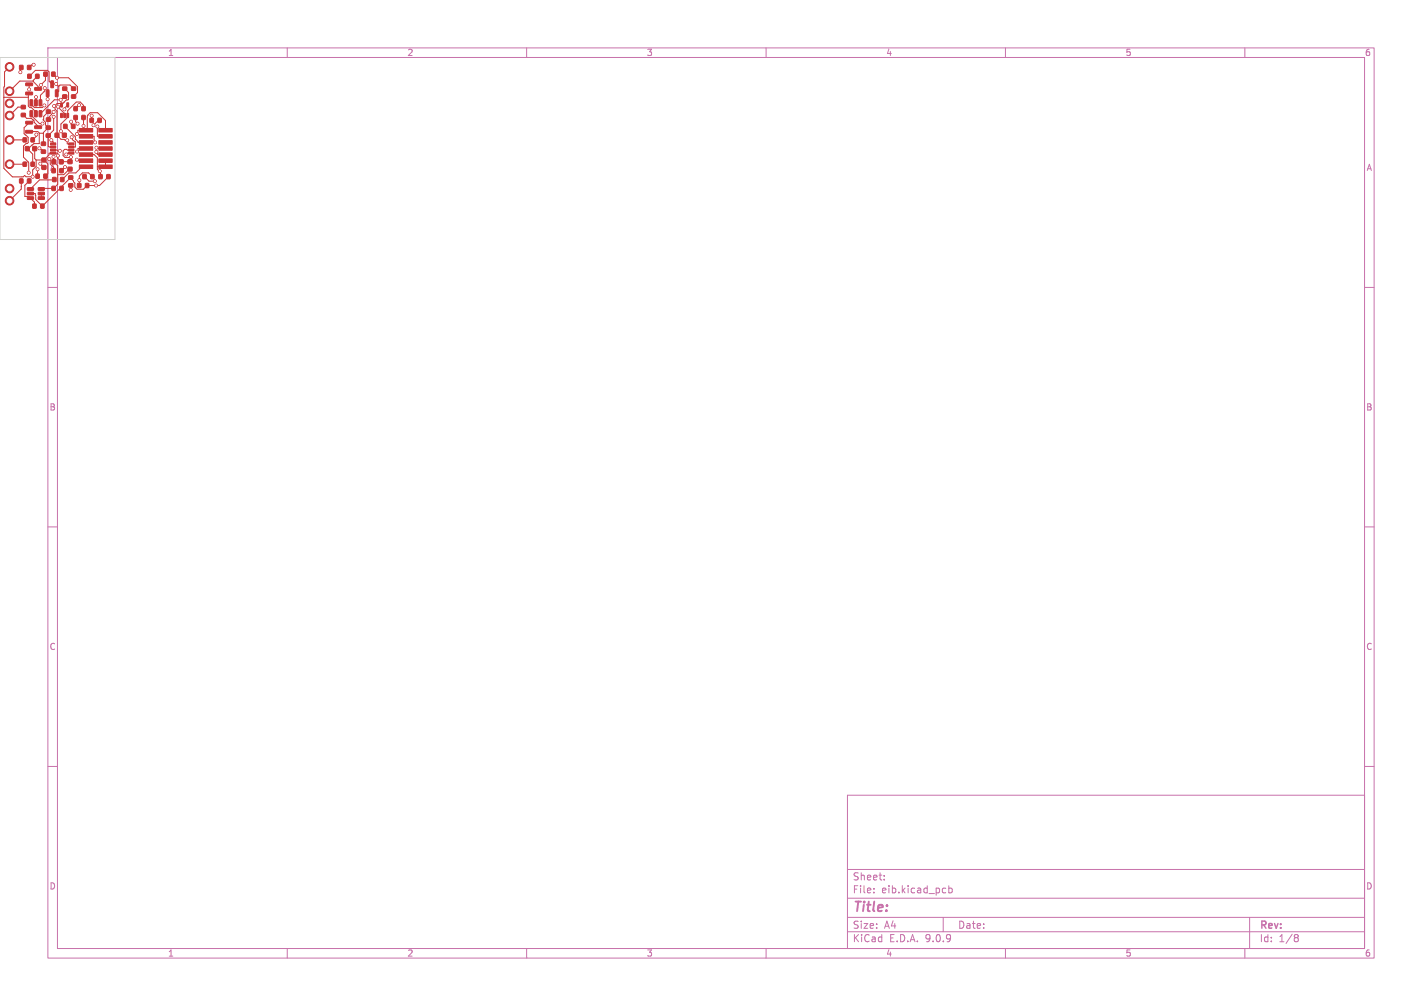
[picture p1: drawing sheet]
<svg xmlns="http://www.w3.org/2000/svg" width="297mm" height="210mm" viewBox="0 0 297 210" stroke-linecap="round" stroke-linejoin="round" font-family="sans-serif">
<defs><g id="words">
<text font-size="2.8" fill="#c872ab" x="178" y="190.9">Title:</text>
<g font-size="2.1" fill="#c872ab">
<text x="178" y="184">Sheet:</text>
<text x="178" y="186.7">File:</text>
<text x="184.1" y="186.7">eib.kicad_pcb</text>
<text x="178" y="196.9">KiCad</text>
<text x="178" y="194.1">Size:</text>
<text x="184.7" y="194.1">A4</text>
<text x="185.7" y="196.9">E.D.A.</text>
<text x="193.3" y="196.9">9.0.9</text>
<text x="200" y="194.1">Date:</text>
<text x="263" y="194.3">Rev:</text>
<text x="263" y="196.9">Id:</text>
<text x="267.1" y="196.9">1/8</text>
</g>
<g font-size="1.8" fill="#c872ab">
<text x="35" y="11.9">1</text>
<text x="85" y="11.9">2</text>
<text x="135" y="11.9">3</text>
<text x="185" y="11.9">4</text>
<text x="235" y="11.9">5</text>
<text x="285" y="11.9">6</text>
<text x="285.4" y="35.9">A</text>
<text x="10.3" y="85.9">B</text>
<text x="285.3" y="85.9">B</text>
<text x="10.3" y="135.9">C</text>
<text x="285.3" y="135.9">C</text>
<text x="10.3" y="185.9">D</text>
<text x="285.3" y="185.9">D</text>
<text x="35" y="199.9">1</text>
<text x="85" y="199.9">2</text>
<text x="135" y="199.9">3</text>
<text x="185" y="199.9">4</text>
<text x="235" y="199.9">5</text>
<text x="285" y="199.9">6</text>
</g>
<text font-size="1.8" fill="#c83434" x="10.3" y="35.9">A</text>
</g></defs>
<g fill="none" stroke="#c872ab" stroke-width=".21">
<path d="M10 10h277v190h-277zM12 12h273v186h-273zM60 10v2M110 10v2M160 10v2M210 10v2M260 10v2M10 60h2M285 60h2M10 110h2M285 110h2M10 160h2"/>
<path d="M177 166h108v32h-108zM285 160h2M60 198v2M110 198v2M160 198v2M177 194.5h108M177 191.5h108M177 187.5h108M177 181.5h108M182.5 186.3v.1M182.5 185.5v.1M184.7 183.6v.1"/>
<path d="M184.7 182.8v.1M197 191.5v3M197.4 185.4l.1 .1M197.5 186.3l-.1 .1M198.2 184.9v1.5M198.2 185.5l.4-.1 .3 .3-.2 .6h-.5M210 198v2M260 198v2M261 191.5v6.5M270.6 195.1h.3l.3 .3-.3 .3M270.6 195.7h.3M270.9 195.7l.2 .2 .1 .4-.3 .3h-.3"/>
</g>
<g fill="#c83434" stroke="#c83434" stroke-width=".21">
<path d="M7.5 36.4h.7v.8h-.7z"/>
<path d="M9.2 36.4h.6v.8h-.6z"/>
<path d="M15.5 24.1h.6v.8h-.6z"/>
<path d="M17.1 24.1h.7v.8h-.7z"/>
<path d="M12.7 23.7h.3v.8h-.3z"/>
<path d="M13.3 23.7h.4l-.1 .8h-.3z"/>
<path d="M14 23.7h.3v.8h-.3z"/>
<path d="M14 21.5h.3v.8h-.3z"/>
<path d="M12.7 21.5h.3v.8h-.3z"/>
<path d="M6.9 42.6h.6v.8h-.6z"/>
<path d="M8.5 42.6h.7v.8h-.7z"/>
<path d="M8.7 31.3h.8v.7h-.8z"/>
<path d="M8.7 29.7h.8v.6h-.8z"/>
<path d="M5.3 30.6h.8v.8h-.8z"/>
<path d="M6.9 30.6h.7v.8h-.7z"/>
<path d="M4.5 23.7h.8v.6h-.8z"/>
<path d="M4.5 22h.8v.7h-.8z"/>
<path d="M13.1 19.8h.8v.7h-.8z"/>
<path d="M13.1 18.2h.8v.6h-.8z"/>
<path d="M12.5 35.2h.7v.8h-.7z"/>
<path d="M4.8 33.9h.7v.8h-.7z"/>
<path d="M6.5 33.9h.7v.8h-.7z"/>
<path d="M10.9 33.4h.7v.8h-.7z"/>
<path d="M12.4 33.4h.8v.8h-.8z"/>
<path d="M10.9 38.9h.6v.8h-.6z"/>
<path d="M12.5 38.9h.7v.8h-.7z"/>
<path d="M4.8 28.8h.7v.8h-.7z"/>
<path d="M6.5 28.8h.7v.8h-.7z"/>
<path d="M9.7 28h.8v.6h-.8z"/>
<path d="M9.7 26.3h.8v.7h-.8z"/>
<path d="M16.6 26.8h2.8v.8h-2.8z"/>
<path d="M20.6 26.8h2.8v.8h-2.8z"/>
<path d="M16.6 28.1h2.8v.7h-2.8z"/>
<path d="M20.6 28.1h2.8v.7h-2.8z"/>
<path d="M16.6 29.4h2.8v.7h-2.8z"/>
<path d="M20.6 29.4h2.8v.7h-2.8z"/>
<path d="M16.6 30.6h2.8v.8h-2.8z"/>
<path d="M20.6 30.6h2.8v.8h-2.8z"/>
<path d="M16.6 31.9h2.8v.7h-2.8z"/>
<path d="M20.6 31.9h2.8v.7h-2.8z"/>
<path d="M16.6 33.2h2.8v.7h-2.8z"/>
<path d="M20.6 33.2h2.8v.7h-2.8z"/>
<path d="M16.6 34.4h2.8v.8h-2.8z"/>
<path d="M20.6 34.4h2.8v.8h-2.8z"/>
<path d="M5.4 25.3h1.3l.1 .5-1.4 .1z"/>
<path d="M5.4 27.2h1.3l.1 .5-1.4 .1z"/>
<path d="M7.3 26.3h1.3l.1 .5h-1.4z"/>
<path d="M4.1 37.4h.7v.8h-.7z"/>
<path d="M5.8 37.4h.6v.8h-.6z"/>
<path d="M10.5 29.8h1.1v.4h-1.1z"/>
<path d="M10.5 30.5h1.1v.4h-1.1z"/>
<path d="M10.5 31.1h1.1v.4h-1.1z"/>
<path d="M10.5 31.8h1.1v.4h-1.1z"/>
<path d="M14.3 31.8h1.1v.4h-1.1z"/>
<path d="M14.3 31.1h1.1v.4h-1.1z"/>
<path d="M14.3 30.5h1.1v.4h-1.1z"/>
<path d="M14.3 29.8h1.1v.4h-1.1z"/>
<path d="M5.8 15.5h.7v.8h-.7z"/>
<path d="M7.5 15.5h.6v.8h-.6z"/>
<path d="M13.3 26h.7v.8h-.7z"/>
<path d="M15 26h.6v.8h-.6z"/>
<path d="M15.5 22.3h.6v.8h-.6z"/>
<path d="M17.1 22.3h.7v.8h-.7z"/>
<path d="M4.1 13.7h.7v.8h-.7z"/>
<path d="M5.8 13.7h.6v.8h-.6z"/>
<path d="M9.2 15.1h.6v.8h-.6z"/>
<path d="M10.8 15.1h.7v.8h-.7z"/>
<path d="M11.5 27.8h.8v.8h-.8z"/>
<path d="M13.1 27.8h.7v.8h-.7z"/>
<path d="M20.7 36.5h.6v.8h-.6z"/>
<path d="M22.3 36.5h.7v.8h-.7z"/>
<path d="M15 19.8h.8v.7h-.8z"/>
<path d="M15 18.2h.8v.6h-.8z"/>
<path d="M16.2 38.3h.7v.8h-.7z"/>
<path d="M17.9 38.3h.6v.8h-.6z"/>
<path d="M11 37.1h.7v.8h-.7z"/>
<path d="M12.7 37.1h.6v.8h-.6z"/>
<path d="M17.3 36.5h.7v.8h-.7z"/>
<path d="M19 36.5h.6v.8h-.6z"/>
<path d="M14.4 38.4h.8v.6h-.8z"/>
<path d="M14.4 36.7h.8v.7h-.8z"/>
<path d="M6.3 23.1l.5 .1v1.2l-.5-.1z"/>
<path d="M7.2 23.1l.6 .1-.1 1.2-.5-.1z"/>
<path d="M8.2 23.1l.5 .1v1.2l-.5-.1z"/>
<path d="M8.2 20.8l.5 .1v1.2l-.5-.1z"/>
<path d="M7.2 20.8l.6 .1-.1 1.2-.5-.1z"/>
<path d="M6.3 20.8l.5 .1v1.2l-.5-.1z"/>
<path d="M14.2 34.9h.8v.8h-.8z"/>
<path d="M14.2 33.4h.8v.7h-.8z"/>
<path d="M8.8 34.6h.8v.7h-.8z"/>
<path d="M8.8 33h.8v.8h-.8z"/>
<path d="M9.7 18.8h.5v1.4l-.5-.1z"/>
<path d="M11.6 18.8h.5v1.4l-.5-.1z"/>
<path d="M10.6 16.9h.6l-.1 1.4-.5-.1z"/>
<path d="M5.7 39.2h1.2l.1 .5h-1.2z"/>
<path d="M5.7 40.1h1.2l.1 .5-1.2 .1z"/>
<path d="M5.7 41.1h1.2l.1 .5h-1.2z"/>
<path d="M8 41.1h1.2l.1 .5h-1.2z"/>
<path d="M8 40.1h1.2l.1 .5-1.2 .1z"/>
<path d="M8 39.2h1.2l.1 .5h-1.2z"/>
<path d="M18.8 24.7h.7v.8h-.7z"/>
<path d="M20.5 24.7h.6v.8h-.6z"/>
<path d="M5.4 17.3h1.3l.1 .5-1.4 .1z"/>
<path d="M5.4 19.2h1.3l.1 .5-1.4 .1z"/>
<path d="M7.3 18.3h1.3l.1 .5h-1.4z"/>
<path d="M9.7 24.6h.8v.7h-.8z"/>
<path d="M9.7 23h.8v.6h-.8z"/>
<circle cx="2" cy="29.2" r=".9"/>
<circle cx="2" cy="21.6" r=".9"/>
<circle cx="2" cy="34.3" r=".9"/>
<circle cx="2" cy="41.9" r=".9"/>
<circle cx="2" cy="14" r=".9"/>
<circle cx="2" cy="24.1" r=".9"/>
<circle cx="2" cy="19" r=".9"/>
<circle cx="2" cy="39.4" r=".9"/>
<circle cx="14" cy="29.3" r=".3"/>
<circle cx="16.1" cy="28" r=".3"/>
<circle cx="11.2" cy="32.7" r=".3"/>
<circle cx="8.4" cy="34.2" r=".3"/>
<circle cx="11.3" cy="22.1" r=".3"/>
<circle cx="9.3" cy="22" r=".3"/>
<circle cx="6.8" cy="36.9" r=".3"/>
<circle cx="12.7" cy="27.4" r=".3"/>
<circle cx="20.1" cy="38.7" r=".3"/>
<circle cx="11.7" cy="17.5" r=".3"/>
<circle cx="12.1" cy="32.5" r=".3"/>
<circle cx="20.8" cy="35.7" r=".3"/>
<circle cx="19.9" cy="29.7" r=".3"/>
<circle cx="10.3" cy="33.2" r=".3"/>
<circle cx="16.1" cy="31.6" r=".3"/>
<circle cx="20.1" cy="30.8" r=".3"/>
<circle cx="19.1" cy="24.2" r=".3"/>
<circle cx="17.4" cy="26.3" r=".3"/>
<circle cx="16.1" cy="33.3" r=".3"/>
<circle cx="4.2" cy="15.1" r=".3"/>
<circle cx="14.9" cy="25.4" r=".3"/>
<circle cx="7.8" cy="35.3" r=".3"/>
<circle cx="10.7" cy="29.3" r=".3"/>
<circle cx="11.9" cy="16.2" r=".3"/>
<circle cx="9.3" cy="18.4" r=".3"/>
<circle cx="7" cy="13.5" r=".3"/>
<circle cx="12.7" cy="20.8" r=".3"/>
<circle cx="12.5" cy="31.5" r=".3"/>
<circle cx="14.8" cy="39.6" r=".3"/>
<circle cx="13.6" cy="34.9" r=".3"/>
<circle cx="12.1" cy="22.3" r=".3"/>
<circle cx="19.5" cy="26.1" r=".3"/>
<circle cx="16.5" cy="21.9" r=".3"/>
<circle cx="16.6" cy="37.6" r=".3"/>
<circle cx="14.8" cy="32.8" r=".3"/>
<circle cx="8.9" cy="25.8" r=".3"/>
<circle cx="16.2" cy="25.8" r=".3"/>
<circle cx="6.1" cy="18.7" r=".3"/>
<circle cx="11.2" cy="23.4" r=".3"/>
<circle cx="13.5" cy="22.8" r=".3"/>
<circle cx="9.9" cy="20.7" r=".3"/>
<circle cx="11.2" cy="24.4" r=".3"/>
<circle cx="6" cy="36.1" r=".3"/>
<circle cx="8.2" cy="31" r=".3"/>
<circle cx="13.8" cy="32.3" r=".3"/>
<circle cx="8.5" cy="17.7" r=".3"/>
<circle cx="7.5" cy="20.3" r=".3"/>
<circle cx="20.1" cy="31.7" r=".3"/>
<circle cx="19.8" cy="37.8" r=".3"/>
<circle cx="7.6" cy="28.1" r=".3"/>
<circle cx="20.3" cy="26.4" r=".3"/>
<circle cx="15" cy="28.6" r=".3"/>
</g>
<g fill="none" stroke="#c83434" stroke-width=".21">
<path d="M2 14l-1 1v3l-.2 .2v16.9l1.8 1.8h2.2l.4-.3 .2 .3h1.4v-1.4l.7-.7v-1.4M4.4 14.1l-.2 .2v.8M6.1 19.5l-.2 .2v2.4l.3 .4h.4l.9 .9v.3M6.1 17.6v1.1M6.1 15.9l1.3-1.2h2.5l.4 .3v2l.6 .6M6.9 16.9h-2.8l-2.1 2.1M7 13.5h-.3l-.6 .6M7.8 15.9l-.9 .9v.2l1.1 1v.6M9.3 18.4v.6l-.9 .9v1.6M9.3 18.4h.1M9.5 15.5v1.3l-1 .9M9.9 19.5v1.2"/>
<path d="M11.1 15.5l.8 .7h2.4l1.9 1.9v1.2l-.8 .9M11.7 17.5l.6 .5M12.3 18v1l-.5 .5M12.3 18l.2-.2h2.1l.8 .7M13.5 18.5l.8 .8v1.4l-.5 .2-1 1-.3-.3h-.6l-.4 .4v.8l.4 .4v5l.9 .9 1.2 .2v.7h.9M.8 20.3h5.1M2 34.3h3.2M2 29.2h3.2M4.4 37.8v1.7l-2.4 2.4M4.4 39h.1M4.9 22.4h-1.1l-1.8 1.7M4.9 24l.7 .7h1l1.4 1.6v.3"/>
<path d="M5.7 31l1.1 1.2v2.1M6.1 25.6l-1.1 1.1v1.2l.9 .8v1.1l-.5 .2-.5 .5v2.3l1.1 1.2v2.1M6.1 27.5h1.8l.4 .3M6.1 37.8l-.9 .9v2.3h.8l1.2 1.2v.8M6.5 21.5v.3l.7 .7h1.6l.5-.5M6.5 23.7v.4l1.7 1.7h.7M6.9 25.1h.1M7 22.9h.1M7.2 31v2.1l.3 .3M7.5 20.3v1.2M7.5 33.4h1.7M7.6 28.1v.3l-.8 .8"/>
<path d="M7.8 35.3v1.5M8.2 31l.9 .7M8.3 27.8l-.1 2.2h-1.1l-1.3 1.1M8.3 27.8h.8M8.4 34.2l.8 .8M9.2 33.4l1-1.1v-.3h1.7l.2 .1v1l.7 .7h1.8M9.2 33.4l.8 .8M10 36.3l-.5 .5M10.1 23.3l-1 1-.1 .7 .5 .5v.6l.6 .6-1 1v2.3M10.3 33.2l.2 .2v.8M10.7 29.3l.4 .3v.4M11.1 31.3l1.4 .2"/>
<path d="M11.2 32.7v1l.9 .9M11.2 23.4l-1.1 1.2v.4M11.2 24.4v2.8l-1.1 1.1v2.2l.2 .2h.8M11.3 22.1h.2M11.3 37.5l-3 .1-1.9 1.9M12.1 22.3l1.4 1.4v.4M13.5 20.2l-.8 .6h-1.4l-2.9 2.9M13.6 34.9l-.8 .7M13.6 26.4l2.1 2.2v.5l.6 .6h1.7M14.1 21.9l-.6 .7v.2M14.6 35.3l-1.3 1.2h-1.2v2l-.9 .8h-2.4l-.2 .2M14.8 38.7v.9"/>
<path d="M14.9 25.4v.5l.4 .5M14.9 32h-.8l-.3 .3M14.9 31.3l-1.4-.1-.3 .3v1l.4 .4 1.2-.1M15 28.6l.1 .5 .6 .5v1.1h-.8M15.8 24.5v.9l.4 .4M16.1 33.3l.2 .2h1.7M16.5 21.9l-.7 .8M17.4 22.7v-.7l-.6-.7h-.9l-1.8 1.8v1.4l-1.4 1.4v1.6l.7 .7M17.4 24.5v1.8M17.6 36.9l1 .9h1.2M18 31h-1.7v.4l-.2 .2M18 34.8h-.9l-1.3 1.3h-1.4l-1.4 1.4"/>
<path d="M18 32.3h1.7l.6 .6v2.4l.7 .6v1M18 28.5h1.7v1l.2 .2M19.1 24.2v.9M19.3 36.9l-.8-.8h-1.3l-.6 .6-.1 2M20.1 31.7l.2 .2v.4h1.7M20.1 30.8l.2 .2h1.7M20.3 26.4v2.1h1.7M20.8 25.1h-.3l-1 1M22 27.2v-2l-1.6-1.7h-1.6l-.6 .7v2.7l-.2 .3h-1.7v.6l-.2 .2M22 33.5v1.3h-1.7M22.6 36.9l-1.8 1.8h-2.6l-.8 .8h-1.3l-.5-.4v-.9l-.8-1.1-2 1.9v.3h-.3l-3.7 3.7-1.3-1.4-.1-1.2h-1M8.6 40.4v1"/>
</g>
<path d="M0 12h24v38h-24z" fill="none" stroke="#d0d2cd" stroke-width=".21"/>
<g fill="#fff" stroke="#fff" stroke-width=".21">
<circle cx="14" cy="29.3" r=".15"/>
<circle cx="16.1" cy="28" r=".15"/>
<circle cx="11.2" cy="32.7" r=".15"/>
<circle cx="8.4" cy="34.2" r=".15"/>
<circle cx="11.3" cy="22.1" r=".15"/>
<circle cx="9.3" cy="22" r=".15"/>
<circle cx="6.8" cy="36.9" r=".15"/>
<circle cx="12.7" cy="27.4" r=".15"/>
<circle cx="20.1" cy="38.7" r=".15"/>
<circle cx="11.7" cy="17.5" r=".15"/>
<circle cx="12.1" cy="32.5" r=".15"/>
<circle cx="20.8" cy="35.7" r=".15"/>
<circle cx="19.9" cy="29.7" r=".15"/>
<circle cx="10.3" cy="33.2" r=".15"/>
<circle cx="16.1" cy="31.6" r=".15"/>
<circle cx="20.1" cy="30.8" r=".15"/>
<circle cx="19.1" cy="24.2" r=".15"/>
<circle cx="17.4" cy="26.3" r=".15"/>
<circle cx="16.1" cy="33.3" r=".15"/>
<circle cx="4.2" cy="15.1" r=".15"/>
<circle cx="14.9" cy="25.4" r=".15"/>
<circle cx="7.8" cy="35.3" r=".15"/>
<circle cx="10.7" cy="29.3" r=".15"/>
<circle cx="11.9" cy="16.2" r=".15"/>
<circle cx="9.3" cy="18.4" r=".15"/>
<circle cx="7" cy="13.5" r=".15"/>
<circle cx="12.7" cy="20.8" r=".15"/>
<circle cx="12.5" cy="31.5" r=".15"/>
<circle cx="14.8" cy="39.6" r=".15"/>
<circle cx="13.6" cy="34.9" r=".15"/>
<circle cx="12.1" cy="22.3" r=".15"/>
<circle cx="19.5" cy="26.1" r=".15"/>
<circle cx="16.5" cy="21.9" r=".15"/>
<circle cx="16.6" cy="37.6" r=".15"/>
<circle cx="14.8" cy="32.8" r=".15"/>
<circle cx="8.9" cy="25.8" r=".15"/>
<circle cx="16.2" cy="25.8" r=".15"/>
<circle cx="6.1" cy="18.7" r=".15"/>
<circle cx="11.2" cy="23.4" r=".15"/>
<circle cx="13.5" cy="22.8" r=".15"/>
<circle cx="9.9" cy="20.7" r=".15"/>
<circle cx="11.2" cy="24.4" r=".15"/>
<circle cx="6" cy="36.1" r=".15"/>
<circle cx="8.2" cy="31" r=".15"/>
<circle cx="13.8" cy="32.2" r=".15"/>
<circle cx="8.5" cy="17.7" r=".15"/>
<circle cx="7.5" cy="20.3" r=".15"/>
<circle cx="20.1" cy="31.7" r=".15"/>
<circle cx="19.8" cy="37.8" r=".15"/>
<circle cx="7.6" cy="28.1" r=".15"/>
<circle cx="20.3" cy="26.4" r=".15"/>
<circle cx="15" cy="28.6" r=".15"/>
<circle cx="2" cy="29.2" r=".5"/>
<circle cx="2" cy="21.6" r=".5"/>
<circle cx="3.5" cy="46.5" r="1.6"/>
<circle cx="2" cy="34.3" r=".5"/>
<circle cx="2" cy="41.9" r=".5"/>
<circle cx="20.5" cy="15.5" r="1.6"/>
<circle cx="2" cy="14" r=".5"/>
<circle cx="2" cy="24.1" r=".5"/>
<circle cx="2" cy="19" r=".5"/>
<circle cx="2" cy="39.4" r=".5"/>
</g>
<use href="#words"/>
</svg>
